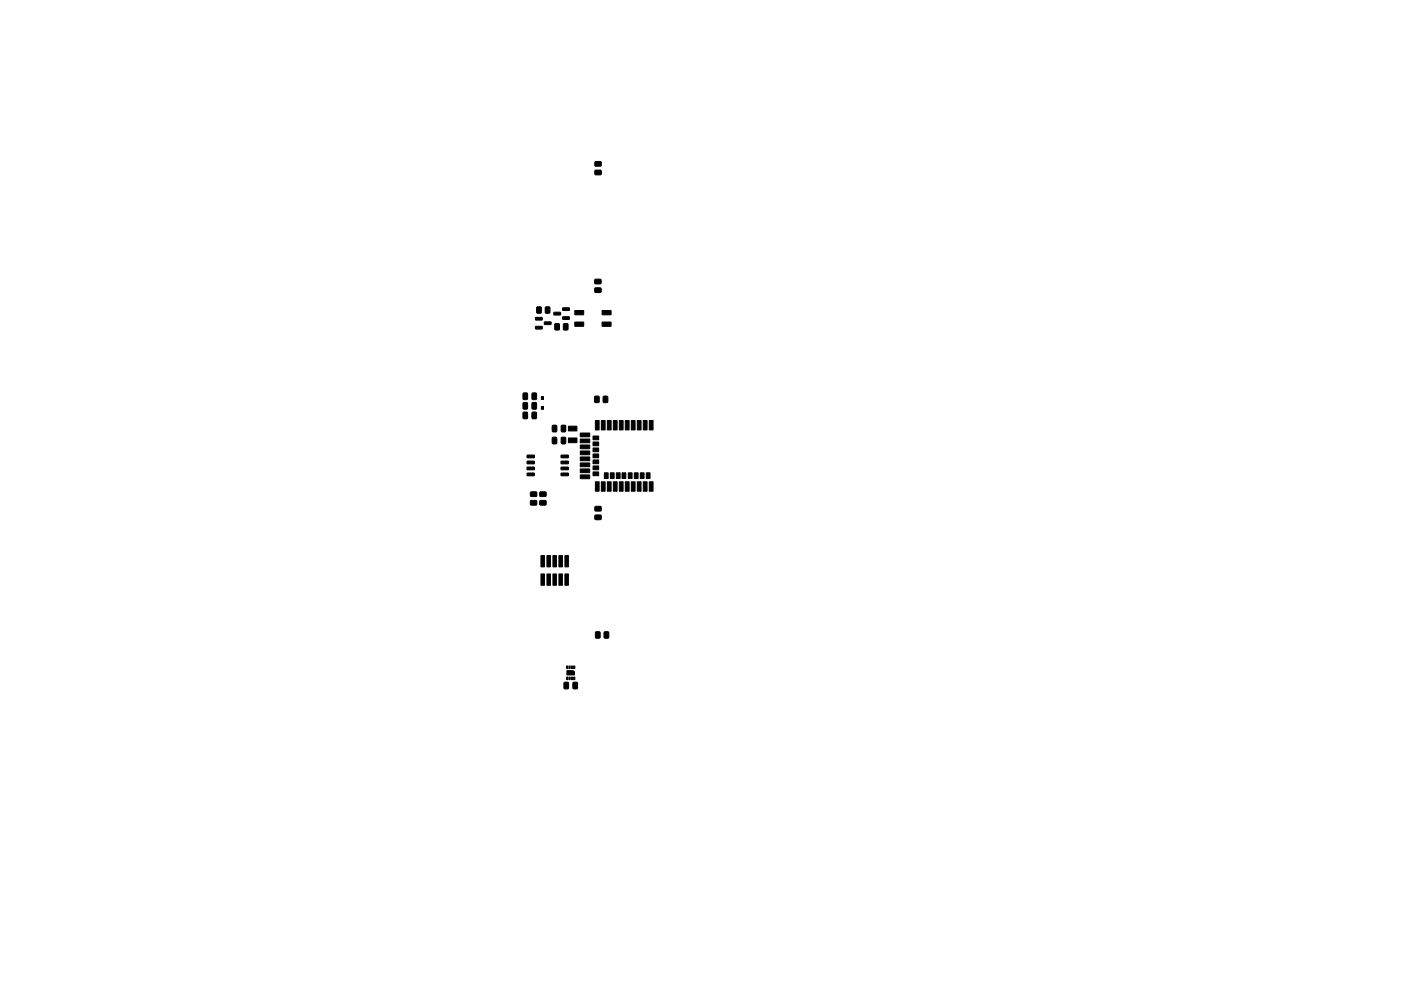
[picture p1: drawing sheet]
<svg xmlns="http://www.w3.org/2000/svg" width="297mm" height="210mm" viewBox="0 0 297 210" stroke-linecap="round" stroke-linejoin="round" font-family="sans-serif">
<g fill="#000" stroke="#000" stroke-width=".21">
<path d="M126.2 36.2l1.1-.1 .2 .2v.7l-.3 .1h-.9l-.2-.2zM126.2 34.3h1.1l.2 .2v.6l-.3 .2h-.9l-.2-.3zM113.6 67.4l1.3-.1 .1 .5-1.4 .1zM113.6 69.3l1.3-.1 .1 .5-1.4 .1zM113.8 65.2l.7-.1 .3 .1v1l-.2 .3h-.6l-.2-.2zM115.4 68.3h1.4l.1 .5-1.4 .1zM115.7 65.2l.7-.1 .2 .1v1l-.1 .3h-.7l-.2-.2zM117.7 68.7l.7-.1 .2 .2v1l-.1 .2h-.7l-.2-.1zM117.4 66.3h1.4l.1 .4-1.4 .1zM119.5 68.7l.7-.1 .2 .2v1l-.1 .2h-.6l-.3-.1zM119.3 67.2h1.4v.5l-1.3 .1zM119.3 65.3h1.4v.5l-1.3 .1z"/>
<path d="M121.9 65.9h1.8l.1 .8-1.9 .1zM121.9 68.4l1.8-.1 .1 .9h-1.9zM126.1 61.1h1.2l.2 .2v.6l-.3 .2h-1l-.1-.3zM126.1 59.3l1.2-.1 .2 .3v.6l-.3 .1h-1l-.1-.2zM127.7 68.4l1.8-.1 .1 .9h-1.9zM127.7 65.9h1.8l.1 .8-1.9 .1zM110.9 87.5l.7-.1 .2 .2 .1 1-.2 .2-.6 .1-.2-.2zM111.8 96.6h1.4l.1 .5h-1.5zM111.8 97.9l1.4-.1 .1 .5-1.5 .1zM111.8 99.1h1.4l.1 .5-1.5 .1zM110.9 85.5l.7-.1 .2 .1 .1 1.1-.2 .2h-.6l-.2-.1zM110.9 83.4l.7-.1 .2 .2 .1 1-.2 .3h-.6l-.2-.2z"/>
<path d="M112.8 87.5l.7-.1 .2 .2 .1 1-.2 .2-.6 .1-.2-.2zM112.8 85.5l.7-.1 .2 .1 .1 1.1-.2 .2h-.6l-.2-.1zM112.8 83.4l.7-.1 .2 .2 .1 1-.2 .3h-.6l-.2-.2zM114.8 86.2h.4v.6h-.4zM114.8 84.1h.4v.6h-.4zM117.1 92.8l.7-.1 .2 .2 .1 1-.2 .3h-.6l-.2-.2zM117.1 90.3l.7-.1 .2 .2 .1 1-.2 .2-.6 .1-.2-.2zM119 99.1h1.4l.1 .5-1.5 .1zM119 97.9l1.4-.1 .1 .5-1.5 .1zM119 96.6h1.4l.1 .5h-1.5zM119 92.8l.7-.1 .2 .2 .1 1-.2 .3h-.6l-.2-.2zM119 90.3l.7-.1 .2 .2 .1 1-.2 .2-.6 .1-.2-.2z"/>
<path d="M120.5 90.4h1.8v1h-1.8zM120.5 92.9h1.8v1h-1.8zM123 91.9h2v.8h-2zM123 93.1h2v.8h-2zM123 94.4h2v.8h-2zM123 95.7h2v.8h-2zM123 97h2v.8h-2zM123 98.2h2v.8h-2zM125.7 92.5h1.2v.8h-1.2zM125.7 93.8h1.2v.8h-1.2zM125.7 95h1.2v.8h-1.2zM125.7 96.3h1.2v.8h-1.2z"/>
<path d="M125.7 97.6h1.2v.8h-1.2zM125.7 98.9h1.2v.8h-1.2zM126.2 89.2h.8v2h-.8zM126.1 84.1l.7-.1 .2 .2 .1 1-.2 .2h-.6l-.2-.1zM127.5 89.2h.8v2h-.8zM128.8 89.2h.8v2h-.8zM127.9 84.1l.7-.1 .3 .2v1l-.2 .2h-.6l-.2-.1zM130 89.2h.8v2h-.8zM131.3 89.2h.8v2h-.8zM132.6 89.2h.8v2h-.8zM133.8 89.2h.8v2h-.8zM135.1 89.2h.8v2h-.8z"/>
<path d="M136.4 89.2h.8v2h-.8zM137.7 89.2h.8v2h-.8zM111.8 100.4h1.4l.1 .5h-1.5zM112.5 104.4h1.2l.1 .2v.6l-.2 .2-1-.1-.2-.2zM112.5 106.2h1.2l.1 .2v.6l-.2 .2h-1l-.2-.3zM114.7 117.9h.7v2.4h-.7zM114.5 104.4h1.2l.1 .2v.6l-.2 .2-1-.1-.2-.2zM114.5 106.2h1.2l.1 .2v.6l-.2 .2h-1l-.2-.3zM116 117.9h.7v2.4h-.7zM117.2 117.9h.8v2.4h-.8zM118.5 117.9h.7v2.4h-.7zM119 100.4h1.4l.1 .5h-1.5z"/>
<path d="M119.8 117.9h.7v2.4h-.7zM123 99.5h2v.8h-2zM123 100.8h2v.8h-2zM125.7 100.1h1.2v.8h-1.2zM126.2 102.2h.8v2h-.8zM126.2 107.5l1.1-.1 .2 .3v.6l-.3 .1h-.9l-.2-.2zM126.2 109.3h1.1l.2 .2v.6l-.3 .2h-.9l-.2-.3zM127.5 102.2h.8v2h-.8zM128.8 102.2h.8v2h-.8zM128.1 100.3h.8v1.2h-.8zM130 102.2h.8v2h-.8zM129.4 100.3h.8v1.2h-.8z"/>
<path d="M131.3 102.2h.8v2h-.8zM130.7 100.3h.8v1.2h-.8zM132.6 102.2h.8v2h-.8zM131.9 100.3h.8v1.2h-.8zM133.8 102.2h.8v2h-.8zM133.2 100.3h.8v1.2h-.8zM135.1 102.2h.8v2h-.8zM134.5 100.3h.8v1.2h-.8zM136.4 102.2h.8v2h-.8zM135.8 100.3h.8v1.2h-.8zM137.7 102.2h.8v2h-.8zM137 100.3h.8v1.2h-.8z"/>
<path d="M114.7 121.8h.7v2.4h-.7zM116 121.8h.7v2.4h-.7zM117.2 121.8h.8v2.4h-.8zM118.5 121.8h.7v2.4h-.7zM119.8 121.8h.7v2.4h-.7zM126.3 134.1l.7-.1 .2 .2 .1 1-.2 .2h-.6l-.2-.1zM128.1 134.1l.7-.1 .3 .2v1l-.2 .2h-.6l-.2-.1zM120.1 143.6h.3v.6h-.3zM120.2 142.3h1.3l.3 .3v.6h-1.6zM120.1 141.3h.3v.5h-.3zM119.6 144.8l.7-.1 .2 .2v1l-.1 .3h-.6l-.2-.2zM120.6 141.3h.3v.5h-.3z"/>
<path d="M120.6 143.6h.3v.6h-.3zM121.1 141.3h.3v.5h-.3zM121.1 143.6h.3v.6h-.3zM121.6 141.3h.3v.5h-.3zM121.6 143.6h.3v.6h-.3zM121.5 144.8l.7-.1 .2 .2 .1 1-.2 .3h-.6l-.2-.2z"/>
</g>
</svg>
